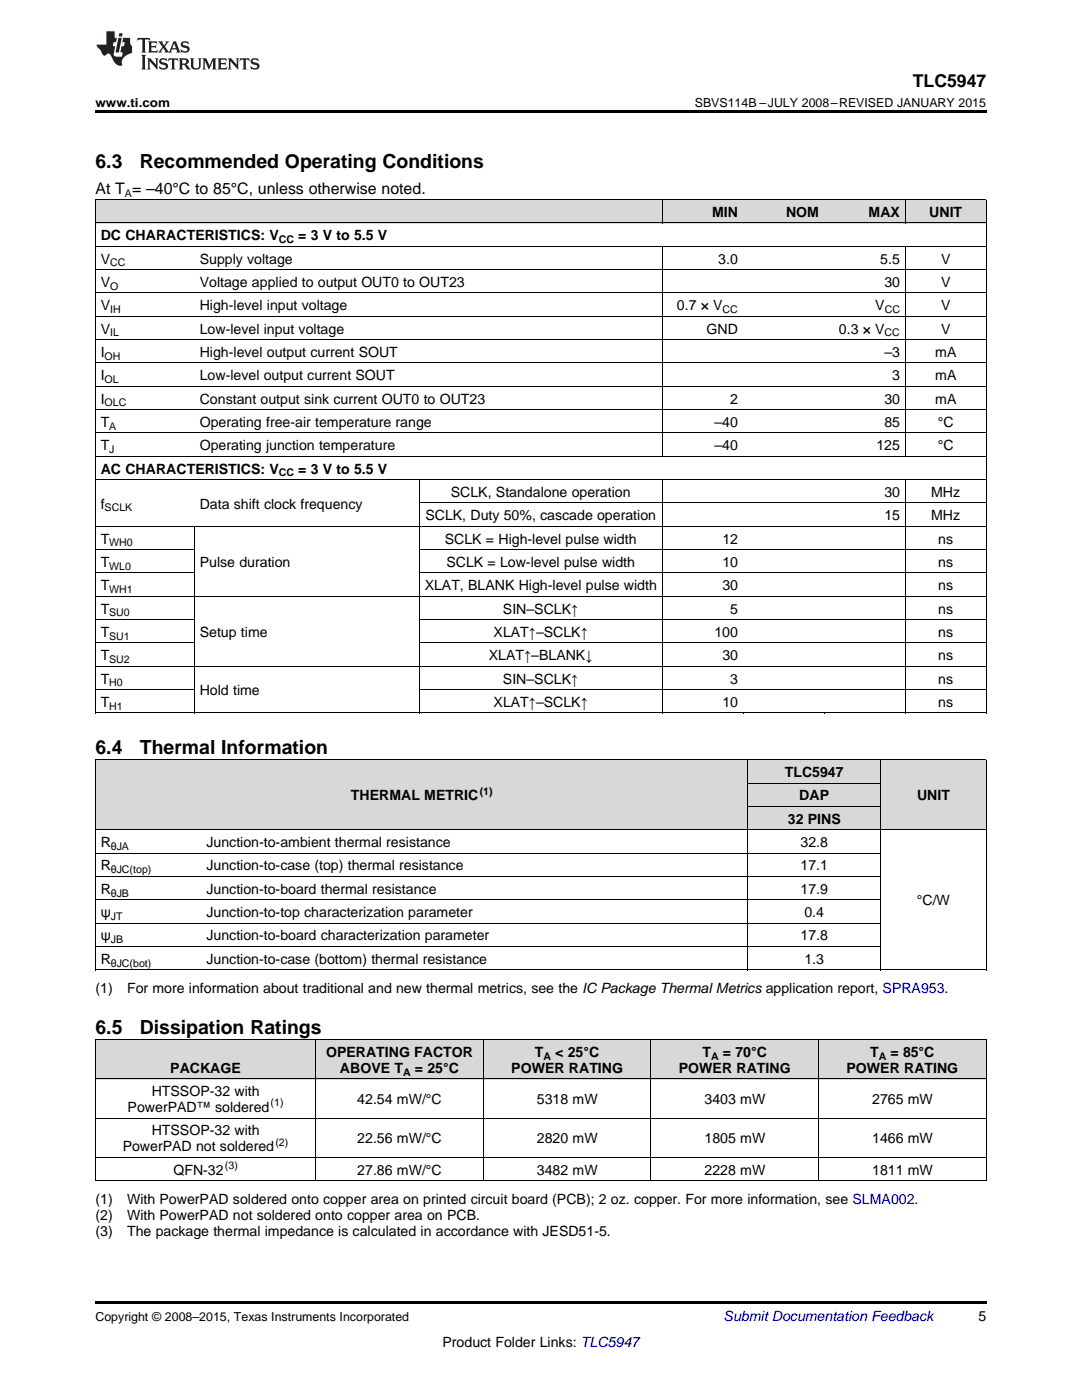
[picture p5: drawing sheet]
<svg xmlns="http://www.w3.org/2000/svg" width="216mm" height="279mm" viewBox="0 0 216 279" stroke-linecap="round" stroke-linejoin="round" font-family="sans-serif">
<defs><g id="words">
<g font-size="3.9">
<text x="19" y="33.5">6.3</text>
<text x="27.9" y="33.5">Recommended Operating Conditions</text>
<text x="19" y="150.4">6.4</text>
<text x="27.9" y="150.4">Thermal Information</text>
<text x="19" y="206.3">6.5</text>
<text x="27.9" y="206.3">Dissipation Ratings</text>
</g>
<text font-size="3.5" x="182.1" y="17.3">TLC5947</text>
<text font-size="3.2" x="19" y="38.6">At T = –40°C to 85°C, unless otherwise noted.</text>
<g font-size="2.8">
<text x="20.1" y="47.9">DC CHARACTERISTICS: V</text>
<text x="59.5" y="47.9">= 3 V to 5.5 V</text>
<text x="142.1" y="43.3">MIN</text>
<text x="156.8" y="43.3">NOM</text>
<text x="173.3" y="43.3">MAX</text>
<text x="185.4" y="43.3">UNIT</text>
<text x="20.1" y="52.6">V</text>
<text x="39.9" y="52.6">Supply voltage</text>
<text x="143.3" y="52.6">3.0</text>
<text x="175.6" y="52.6">5.5</text>
<text x="187.8" y="52.6">V</text>
<text x="20.1" y="57.3">V</text>
<text x="39.9" y="57.3">Voltage applied to output OUT0 to OUT23</text>
<text x="176.5" y="57.3">30</text>
<text x="187.8" y="57.3">V</text>
<text x="20.1" y="61.9">V</text>
<text x="39.9" y="61.9">High-level input voltage</text>
<text x="135.1" y="61.9">0.7 × V</text>
<text x="174.7" y="61.9">V</text>
<text x="187.8" y="61.9">V</text>
<text x="20.1" y="66.6">V</text>
<text x="20.1" y="71.2">I</text>
<text x="39.9" y="66.6">Low-level input voltage</text>
<text x="39.9" y="71.2">High-level output current SOUT</text>
<text x="141" y="66.6">GND</text>
<text x="167.4" y="66.6">0.3 × V</text>
<text x="176.5" y="71.2">–3</text>
<text x="186.6" y="71.2">mA</text>
<text x="187.8" y="66.6">V</text>
<text x="20.1" y="75.9">I</text>
<text x="39.9" y="75.9">Low-level output current SOUT</text>
<text x="178" y="75.9">3</text>
<text x="186.6" y="75.9">mA</text>
<text x="20.1" y="80.5">I</text>
<text x="39.9" y="80.5">Constant output sink current OUT0 to OUT23</text>
<text x="145.7" y="80.5">2</text>
<text x="176.5" y="80.5">30</text>
<text x="186.6" y="80.5">mA</text>
<text x="20.1" y="85.2">T</text>
<text x="20.1" y="89.9">T</text>
<text x="39.9" y="85.2">Operating free-air temperature range</text>
<text x="39.9" y="89.9">Operating junction temperature</text>
<text x="142.6" y="85.2">–40</text>
<text x="142.6" y="89.9">–40</text>
<text x="174.9" y="89.9">125</text>
<text x="176.5" y="85.2">85</text>
<text x="187.1" y="85.2">°C</text>
<text x="187.1" y="89.9">°C</text>
<text x="20.1" y="94.5">AC CHARACTERISTICS: V</text>
<text x="59.5" y="94.5">= 3 V to 5.5 V</text>
<text x="20.1" y="101.5">f</text>
<text x="39.9" y="101.5">Data shift clock frequency</text>
<text x="90" y="99.2">SCLK, Standalone operation</text>
<text x="176.5" y="99.2">30</text>
<text x="185.8" y="99.2">MHz</text>
<text x="84.9" y="103.8">SCLK, Duty 50%, cascade operation</text>
<text x="176.5" y="103.8">15</text>
<text x="185.8" y="103.8">MHz</text>
<text x="20.1" y="108.5">T</text>
<text x="20.1" y="113.1">T</text>
<text x="39.9" y="113.1">Pulse duration</text>
<text x="88.8" y="108.5">SCLK = High-level pulse width</text>
<text x="89.1" y="113.1">SCLK = Low-level pulse width</text>
<text x="144.1" y="108.5">12</text>
<text x="144.1" y="113.1">10</text>
<text x="187.2" y="108.5">ns</text>
<text x="187.2" y="113.1">ns</text>
<text x="20.1" y="117.8">T</text>
<text x="84.7" y="117.8">XLAT, BLANK High-level pulse width</text>
<text x="144.1" y="117.8">30</text>
<text x="187.2" y="117.8">ns</text>
<text x="20.1" y="122.4">T</text>
<text x="100.4" y="122.4">SIN–SCLK↑</text>
<text x="145.7" y="122.4">5</text>
<text x="187.2" y="122.4">ns</text>
<text x="20.1" y="127.1">T</text>
<text x="20.1" y="131.8">T</text>
<text x="39.9" y="127.1">Setup time</text>
<text x="97.5" y="131.8">XLAT↑–BLANK↓</text>
<text x="98.5" y="127.1">XLAT↑–SCLK↑</text>
<text x="142.6" y="127.1">100</text>
<text x="144.1" y="131.8">30</text>
<text x="187.2" y="127.1">ns</text>
<text x="187.2" y="131.8">ns</text>
<text x="20.1" y="136.4">T</text>
<text x="100.4" y="136.4">SIN–SCLK↑</text>
<text x="145.7" y="136.4">3</text>
<text x="187.2" y="136.4">ns</text>
<text x="20.1" y="141.1">T</text>
<text x="39.9" y="138.7">Hold time</text>
<text x="98.5" y="141.1">XLAT↑–SCLK↑</text>
<text x="144.1" y="141.1">10</text>
<text x="187.2" y="141.1">ns</text>
<text x="156.6" y="155.1">TLC5947</text>
<text x="70" y="159.7">THERMAL METRIC</text>
<text x="159.5" y="159.7">DAP</text>
<text x="183" y="159.7">UNIT</text>
<text x="157.2" y="164.4">32 PINS</text>
<text x="20.1" y="169.1">R</text>
<text x="20.1" y="173.7">R</text>
<text x="41.2" y="169.1">Junction-to-ambient thermal resistance</text>
<text x="41.2" y="173.7">Junction-to-case (top) thermal resistance</text>
<text x="159.7" y="169.1">32.8</text>
<text x="159.7" y="173.7">17.1</text>
<text x="20.1" y="178.4">R</text>
<text x="41.2" y="178.4">Junction-to-board thermal resistance</text>
<text x="159.7" y="178.4">17.9</text>
<text x="20.1" y="183">ψ</text>
<text x="41.2" y="183">Junction-to-top characterization parameter</text>
<text x="160.5" y="183">0.4</text>
<text x="183" y="180.7">°C/W</text>
<text x="20.1" y="187.7">ψ</text>
<text x="41.2" y="187.7">Junction-to-board characterization parameter</text>
<text x="159.7" y="187.7">17.8</text>
<text x="20.1" y="192.3">R</text>
<text x="41.2" y="192.3">Junction-to-case (bottom) thermal resistance</text>
<text x="160.5" y="192.3">1.3</text>
<text x="19" y="198.2">(1)</text>
<text x="25.4" y="198.2">For more information about traditional and new thermal metrics, see the IC Package Thermal Metrics application report, SPRA953.</text>
<text x="34" y="214.1">PACKAGE</text>
<text x="65.1" y="210.9">OPERATING FACTOR</text>
<text x="67.8" y="214.1">ABOVE T</text>
<text x="82.8" y="214.1">= 25°C</text>
<text x="102" y="214.1">POWER RATING</text>
<text x="106.8" y="210.9">T</text>
<text x="110.8" y="210.9">&lt; 25°C</text>
<text x="135.5" y="214.1">POWER RATING</text>
<text x="140.2" y="210.9">T</text>
<text x="144.3" y="210.9">= 70°C</text>
<text x="168.9" y="214.1">POWER RATING</text>
<text x="173.6" y="210.9">T</text>
<text x="177.7" y="210.9">= 85°C</text>
<text x="25.5" y="221.9">PowerPAD™ soldered</text>
<text x="30.3" y="218.8">HTSSOP-32 with</text>
<text x="71.3" y="220.3">42.54 mW/°C</text>
<text x="107.1" y="220.3">5318 mW</text>
<text x="140.6" y="220.3">3403 mW</text>
<text x="174" y="220.3">2765 mW</text>
<text x="30.3" y="226.6">HTSSOP-32 with</text>
<text x="24.5" y="229.8">PowerPAD not soldered</text>
<text x="71.3" y="228.2">22.56 mW/°C</text>
<text x="107.1" y="228.2">2820 mW</text>
<text x="140.6" y="228.2">1805 mW</text>
<text x="174" y="228.2">1466 mW</text>
<text x="34.6" y="234.4">QFN-32</text>
<text x="71.3" y="234.4">27.86 mW/°C</text>
<text x="107.1" y="234.4">3482 mW</text>
<text x="140.6" y="234.4">2228 mW</text>
<text x="174" y="234.4">1811 mW</text>
<text x="19" y="240.3">(1)</text>
<text x="19" y="243.5">(2)</text>
<text x="25.4" y="240.3">With PowerPAD soldered onto copper area on printed circuit board (PCB); 2 oz. copper. For more information, see SLMA002.</text>
<text x="25.4" y="243.5">With PowerPAD not soldered onto copper area on PCB.</text>
<text x="19" y="246.6">(3)</text>
<text x="25.4" y="246.6">The package thermal impedance is calculated in accordance with JESD51-5.</text>
<text x="195.3" y="263.6">5</text>
<text x="88.3" y="268.9">Product Folder Links: TLC5947</text>
</g>
<text font-size="2.8" fill="#0000c8" x="144.4" y="263.6">Submit Documentation Feedback</text>
<g font-size="2.5">
<text x="19" y="21.4">www.ti.com</text>
<text x="138.6" y="21.4">SBVS114B –JULY 2008–REVISED JANUARY 2015</text>
<text x="19" y="263.6">Copyright © 2008–2015, Texas Instruments Incorporated</text>
</g>
<g font-size="2.1">
<text x="24.9" y="39.3">A</text>
<text x="22" y="53.2">CC</text>
<text x="55.6" y="48.5">CC</text>
<text x="22" y="57.8">O</text>
<text x="22" y="62.5">IH</text>
<text x="144.2" y="62.5">CC</text>
<text x="176.5" y="62.5">CC</text>
<text x="20.9" y="71.8">OH</text>
<text x="22" y="67.1">IL</text>
<text x="176.5" y="67.1">CC</text>
<text x="20.9" y="76.4">OL</text>
<text x="20.9" y="81.1">OLC</text>
<text x="21.8" y="85.8">A</text>
<text x="21.8" y="90.4">J</text>
<text x="55.6" y="95.1">CC</text>
<text x="20.9" y="102.1">SCLK</text>
<text x="21.8" y="109">WH0</text>
<text x="21.8" y="113.7">WL0</text>
<text x="21.8" y="118.4">WH1</text>
<text x="21.8" y="123">SU0</text>
<text x="21.8" y="127.7">SU1</text>
<text x="21.8" y="132.3">SU2</text>
<text x="21.8" y="137">H0</text>
<text x="21.8" y="141.6">H1</text>
<text x="95.7" y="158.6">(1)</text>
<text x="22.1" y="169.6">θJA</text>
<text x="22.1" y="174.3">θJC(top)</text>
<text x="22.1" y="178.9">θJB</text>
<text x="22.1" y="183.6">JT</text>
<text x="22.1" y="188.2">JB</text>
<text x="22.1" y="192.9">θJC(bot)</text>
<text x="80.4" y="214.7">A</text>
<text x="108.4" y="211.5">A</text>
<text x="141.9" y="211.5">A</text>
<text x="175.3" y="211.5">A</text>
<text x="54" y="220.8">(1)</text>
<text x="44.9" y="233.3">(3)</text>
<text x="55" y="228.6">(2)</text>
</g>
</g></defs>
<g fill="#d8d8d8">
<path d="M19 207.5h44v7.9h-44z"/>
<path d="M63 207.5h33.5v7.9h-33.5z"/>
<path d="M96.5 207.5h33.4v7.9h-33.4z"/>
<path d="M129.9 207.5h33.5v7.9h-33.5z"/>
<path d="M163.4 207.5h33.4v7.9h-33.4z"/>
<path d="M19 151.7h21.1v14h-21.1z"/>
<path d="M40.1 151.7h109.2v14h-109.2z"/>
<path d="M149.3 161h26.4v4.7h-26.4z"/>
<path d="M175.7 151.7h21.1v14h-21.1z"/>
<path d="M149.3 156.4h26.4v4.6h-26.4z"/>
<path d="M149.3 151.7h26.4v4.7h-26.4z"/>
<path d="M19 39.9h19.8v4.7h-19.8z"/>
<path d="M38.8 39.9h44.9v4.7h-44.9z"/>
<path d="M83.7 39.9h48.5v4.7h-48.5z"/>
<path d="M132.2 39.9h16.1v4.7h-16.1z"/>
<path d="M148.3 39.9h16.2v4.7h-16.2z"/>
<path d="M164.5 39.9h16.2v4.7h-16.2z"/>
<path d="M180.7 39.9h16.1v4.7h-16.1z"/>
</g>
<g fill="#000">
<path d="M19 22h177.8v.5h-177.8zM19 142.3h.2zM83.6 142.3h.1zM132.1 142.3h.1zM148.2 142.3h.1zM164.4 142.3h.1zM180.6 142.3h.1zM196.7 142.3h.1zM19 193.6h.2zM149.2 193.6h.1zM175.6 193.6h.1zM196.7 193.6h.1z"/>
<path d="M19 235.7h.2zM96.4 235.7h.1zM129.8 235.7h.1zM163.3 235.7h.1zM196.7 235.7h.1zM19 259.7h177.8v.5h-177.8z"/>
</g>
<g fill="none" stroke="#000" stroke-width=".2">
<path d="M19 39.8h177.8M19.1 39.9v102.4M132.1 39.9v4.7M180.6 39.9v4.7M196.8 39.9v102.4M19 58.5h177.8M19 53.8h177.8M19 49.2h177.8M19 44.5h177.8M132.1 49.2v41.9M180.6 49.2v41.9M19 77.1h177.8"/>
<path d="M19 72.4h177.8M19 67.8h177.8M19 63.1h177.8M19 95.7h177.8M19 91.1h177.8M19 86.4h177.8M19 81.8h177.8M83.6 95.7v46.6M132.1 95.7v46.6M180.6 95.7v46.6M19 119h177.8M19 114.4h19.8"/>
<path d="M19 109.7h19.8M19 105h177.8M38.8 105.1v37.2M83.7 114.4h113.1M83.7 109.7h113.1M83.7 100.4h113.1M19 137.6h19.8M19 133h177.8M19 128.3h19.8M19 123.7h19.8M83.7 137.6h113.1M83.7 128.3h113.1"/>
<path d="M83.7 123.7h113.1M19 151.6h177.8M19 142.3h177.8M19.1 151.7v41.9M149.2 151.7v41.9M149.3 156.3h26.4M175.7 151.7v41.9M196.8 151.7v41.9M19 179.6h156.7M19 174.9h156.7M19 170.3h156.7M19 165.6h177.8"/>
<path d="M149.3 161h26.4M19 193.6h177.8M19 188.9h156.7M19 184.2h156.7M19 215.3h177.8M19 207.5h177.8M19.1 207.5v28.2M63 207.5v28.2M96.4 207.5v28.2M129.9 207.5v28.2M163.3 207.5v28.2M196.8 207.5v28.2"/>
<path d="M19 235.6h177.8M19 231h177.8M19 223.1h177.8"/>
</g>
<g fill="#231f20">
<path d="M27.5 7.6l-.1 .5 .4-.2h.6v.1v2.1l-.2 .4h1l-.3-.4v-2.1l.1-.1h.5l.5 .2-.2-.5zM29.5 8.3l.2 .3v1.5l-.2 .4h1.8l.2-.6a1.04 1.04 0 0 1-1.3 .2v-.7h.6l.3 .2v-.6l-.3 .2h-.6v-.6l.8-.1 .4 .3-.2-.5zM31.5 8.3l.9 1.1-.9 1.1h.8l-.2-.2 .5-.7 .4 .7-.2 .2h1.5l-.1-.2 .1-.4h.9l.1 .4-.2 .2h1l-.3-.3-.7-1.9h-.5l-.9 2-.8-1 .9-1h-.8l.1 .3-.3 .5-.4-.6 .2-.2zM34.7 8.6l.4 1h-.7zM36.3 8.4a.63 .63 0 0 0-.2 .7 .63 .63 0 0 0 .6 .4l.6 .2 .1 .2a.75 .75 0 0 1-.7 .4 .75 .75 0 0 1-.6-.5l.1 .7 .1-.1a1.11 1.11 0 0 0 1.5-.6 1.13 1.13 0 0 0-1.2-.8l-.1-.4a1.04 1.04 0 0 1 1.2 .2l-.2-.5-.1 .1-.5-.2zM28.2 10.9l.2 .4v2.2l-.2 .4h1l-.3-.4v-2.2l.3-.4zM29.3 11.6l.3 .4v1.5l-.3 .4h.8l-.2-.4v-1.3l1.5 1.7v-1.9l.2-.4h-.7l.2 .4v.9l-1.1-1.3zM32 11.8a.62 .62 0 0 0-.2 .7 .62 .62 0 0 0 .6 .4l.6 .1 .1 .3a.76 .76 0 0 1-.7 .3 .76 .76 0 0 1-.6-.4l.1 .7 .1-.1a1.11 1.11 0 0 0 1.5-.6 1.13 1.13 0 0 0-1.2-.8l-.1-.4a1.04 1.04 0 0 1 1.2 .2l-.2-.6-.1 .1-.5-.1zM33.7 11.6l-.2 .6a.61 .61 0 0 1 .8-.3v1.6l-.2 .4h.9l-.2-.4v-1.6a.63 .63 0 0 1 .8 .3l-.2-.6zM35.6 11.6l.3 .4v1.5l-.3 .4h1l-.2-.2v-.8l.5 .2a.76 .76 0 0 0 1.2 .7l-1-1a.58 .58 0 0 0 .6-.5 .58 .58 0 0 0-.5-.6zM36.4 11.9h.1a.45 .45 0 0 1 .5 .1 .45 .45 0 0 1 .1 .5l-.7 .2zM37.9 11.6l.2 .2a2.17 2.17 0 0 0 .3 1.9 .99 .99 0 0 0 1.6-.6v-1.1l.2-.4h-.7l.2 .2a1.92 1.92 0 0 1-.2 1.8 .6 .6 0 0 1-.9-.5v-1.1l.2-.4zM40.4 11.6l.2 .4v1.5l-.2 .4h.7l-.2-.4v-1.4l.8 1.8 .8-1.8v1.4l-.2 .4h.9l-.2-.4v-1.5l.2-.4h-.8l-.6 1.5-.6-1.5zM43.4 11.6l.2 .4v1.5l-.2 .4h1.8l.2-.6a1.04 1.04 0 0 1-1.3 .1v-.6h.5l.4 .2v-.6l-.4 .2h-.5v-.7h.8l.3 .3-.1-.6zM45.5 11.6l.2 .4v1.5l-.2 .4h.7l-.2-.4v-1.3l1.5 1.7v-1.9l.2-.4h-.7l.2 .4v.9l-1.1-1.3zM47.9 11.6l-.1 .6a.61 .61 0 0 1 .8-.3v1.6l-.3 .4h1l-.3-.4 .1-1.6a.63 .63 0 0 1 .7 .3l-.1-.6zM50.2 11.8a.62 .62 0 0 0-.2 .7 .62 .62 0 0 0 .6 .4l.6 .1 .2 .3a.76 .76 0 0 1-.8 .3 .76 .76 0 0 1-.6-.4l.1 .7 .2-.1a1.11 1.11 0 0 0 1.5-.6 1.13 1.13 0 0 0-1.3-.8l-.1-.4a1.04 1.04 0 0 1 1.2 .2l-.1-.6-.2 .1-.5-.1z"/>
<path d="M21.2 6.3v2.6h-1.9l.1 .4 .7 .9a.91 .91 0 0 0 1 .8 .56 .56 0 0 1 .5-.3 .56 .56 0 0 1 .5 .3l.4 .8a1.53 1.53 0 0 0 1.9 1.2 1.54 1.54 0 0 1 1-2.1l.9-.3v-1.4a1.52 1.52 0 0 1-.3-1.6h-1.4l-.2 .8h.5l-.2 .8h-.4l-.2 1v.2l.4 .1-.2 .8a1.93 1.93 0 0 1-1.6-.3l.3-1.8h-.5l.2-.8h.4l.2-.8h-.4v-1.3zM23.6 7.6l-.6 2.9h.7l.6-2.9zM23.8 6.6l-.1 .7h.6l.2-.7z"/>
</g>
<use href="#words"/>
</svg>
